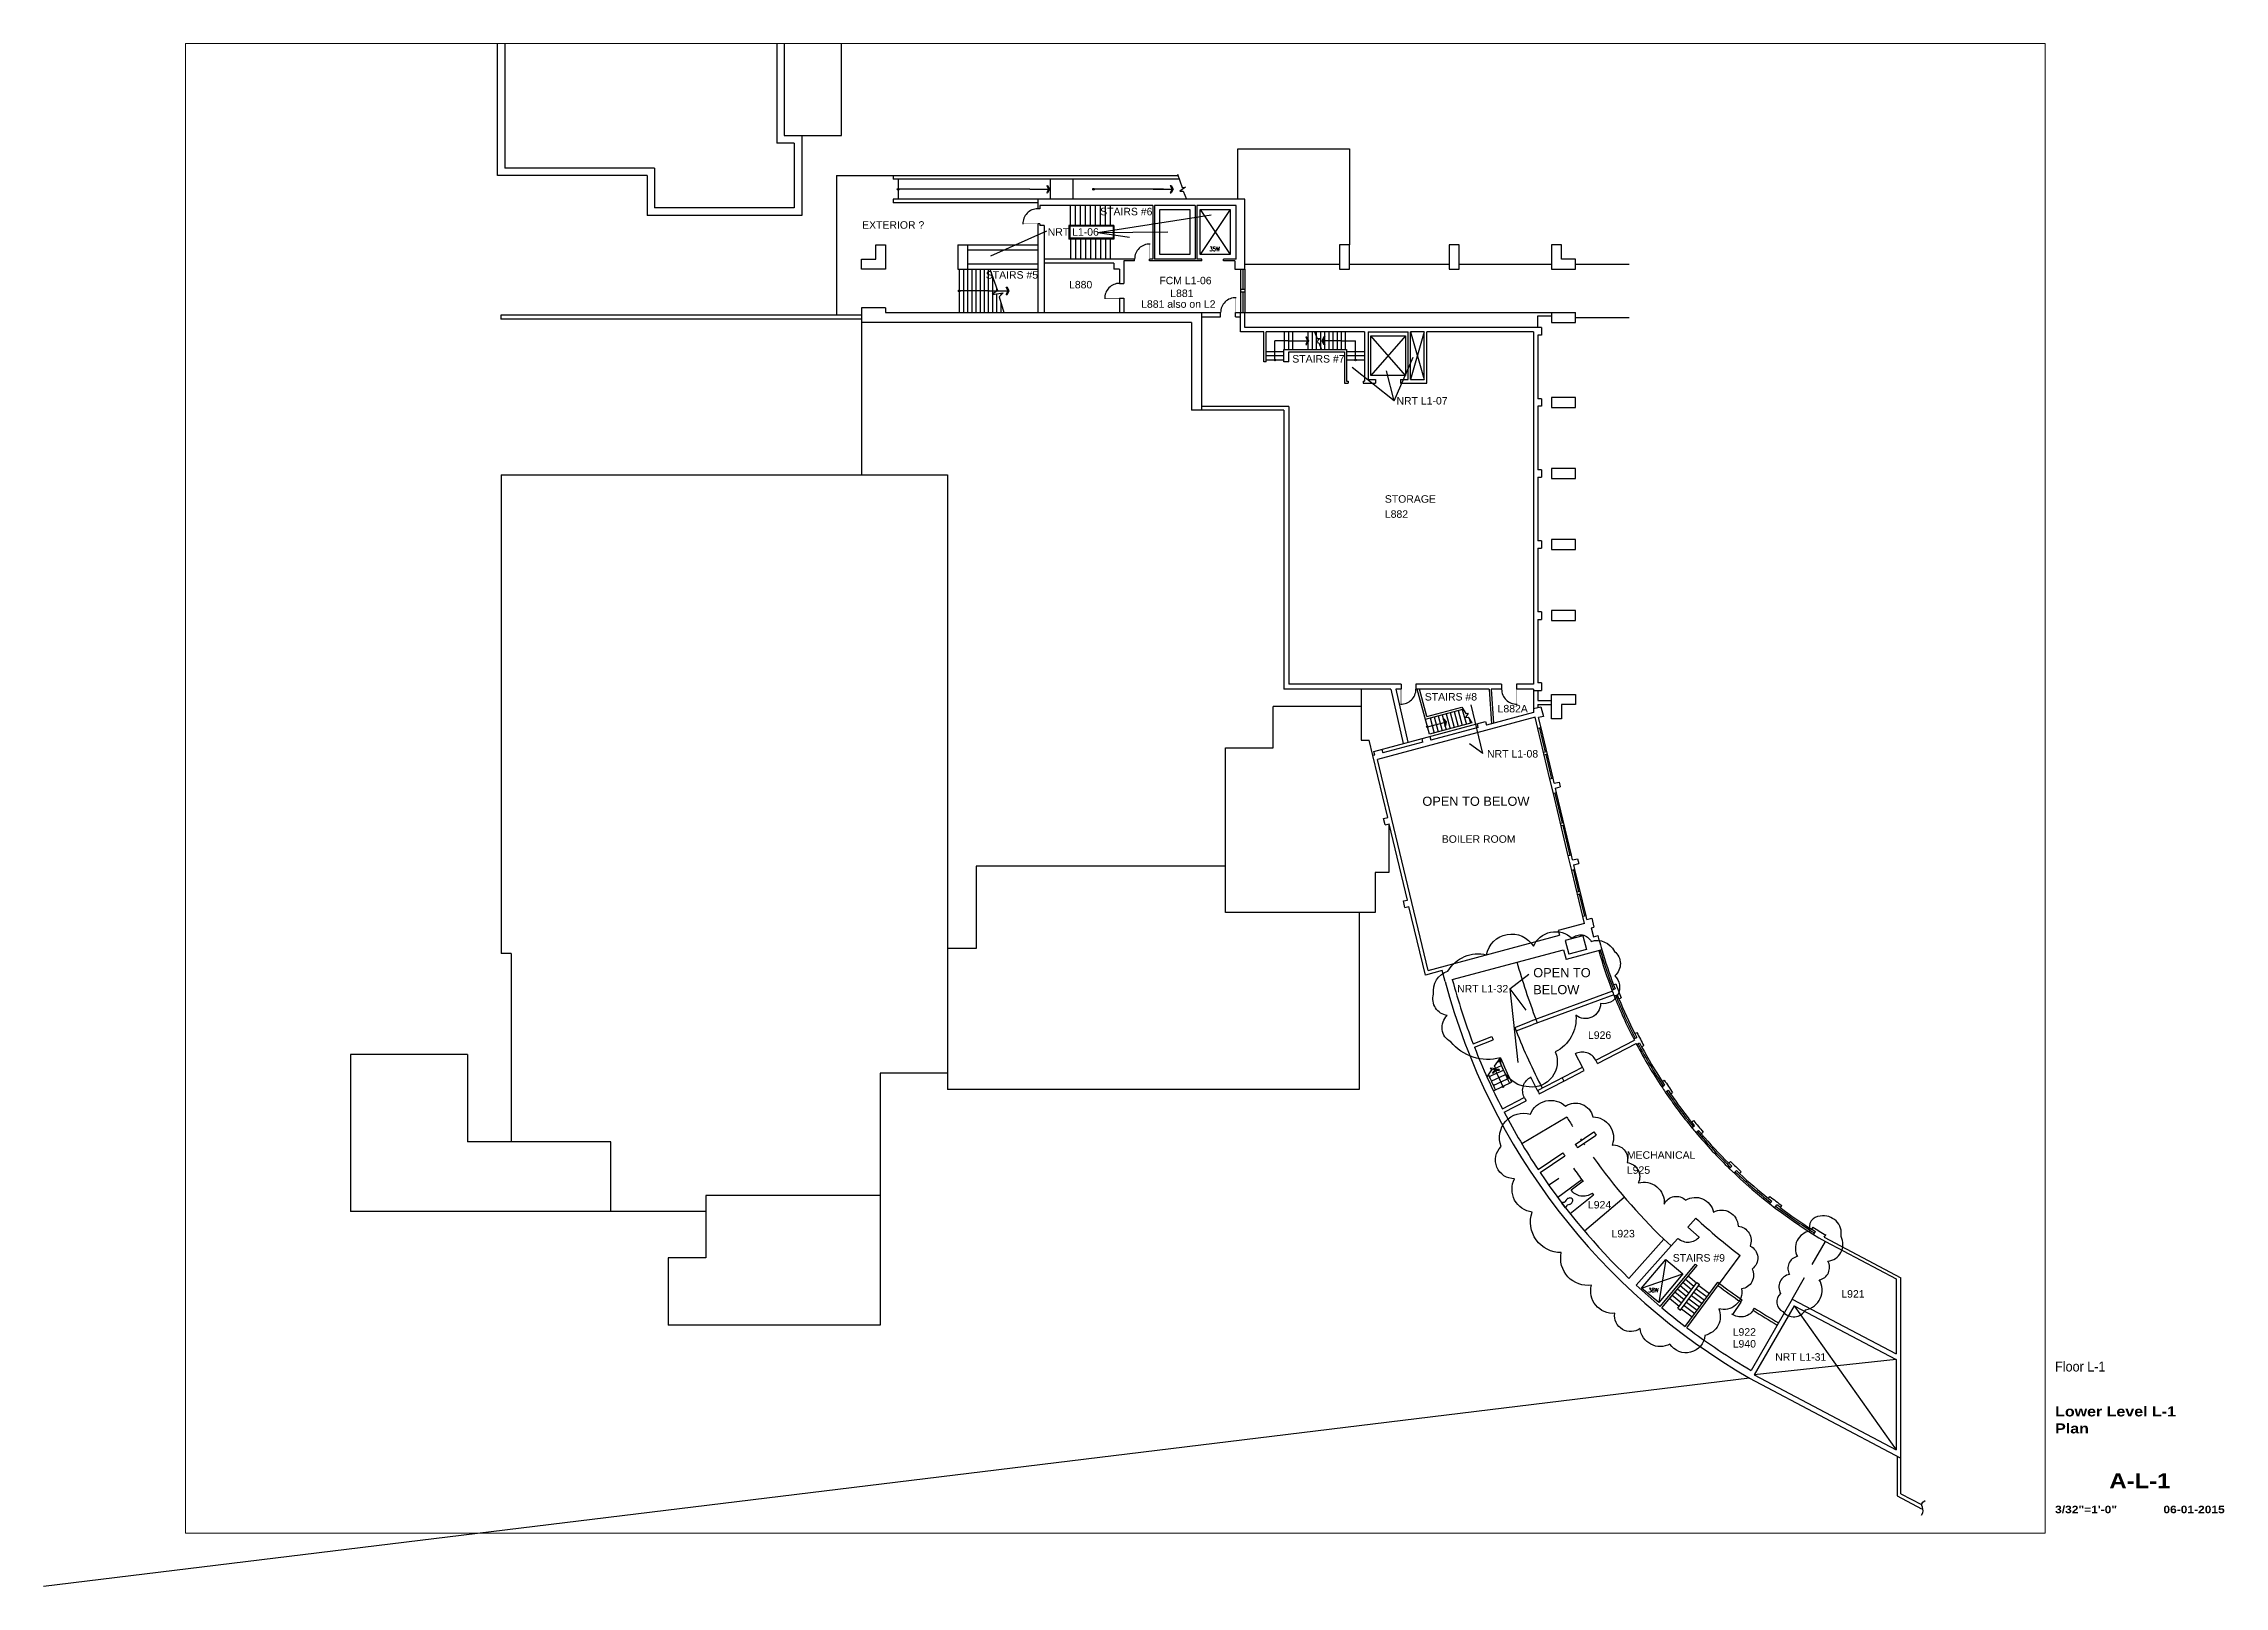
# Paper-space layout '30x42' of a CAD drawing. Extents: x 0 to 41, y 0 to 29.
# The model-space entities are those that its viewports show. They can reach past a viewport. Long polylines and large blocks are cut down to what shows.
import ezdxf
from ezdxf.enums import TextEntityAlignment as Align

# ---------------------------------------------------------------- set-up
doc = ezdxf.new("R2010")
doc.units = 0
doc.header["$LTSCALE"] = 96
doc.header["$MEASUREMENT"] = 0
doc.linetypes.add('HIDDEN2', pattern=[0.1875, 0.125, -0.0625])
doc.layers.get('0').update_dxf_attribs({"linetype": 'CONTINUOUS'})
doc.layers.get('DEFPOINTS').update_dxf_attribs({"color": 31, "linetype": 'CONTINUOUS'})
for name, color, linetype in [('A-ANNO-RNUM', 4, 'CONTINUOUS'), ('A-ANNO-TEXT', 4, 'CONTINUOUS'), ('A-ANNO-TEXT-CTC', 181, 'CONTINUOUS'), ('A-DOOR', 2, 'CONTINUOUS'), ('A-FLOR-SHFT', 1, 'CONTINUOUS'), ('A-FLOR-STRS', 2, 'CONTINUOUS'), ('A-GLAZ', 2, 'CONTINUOUS'), ('A-SYMB', 2, 'CONTINUOUS'), ('A-WALL-FULL', 6, 'CONTINUOUS'), ('A-WALL-SILL', 1, 'CONTINUOUS'), ('P-FIXT', 3, 'CONTINUOUS'), ('T-5', 5, 'CONTINUOUS')]:
    doc.layers.add(name, color=color, linetype=linetype)
doc.layers.add('T', color=25, linetype='Continuous', lineweight=30, plot=False)
doc.styles.add('ARIAL', font='arial.ttf')
doc.styles.add('Arial90', font='arial.ttf', dxfattribs={"width": 0.9})
doc.styles.add('ArialBlack', font='ariblk_1.ttf')
doc.styles.add('PP-FPLL-unverified$0$STANDARD', font='ROMANS.shx', dxfattribs={"width": 0.85})

psp = doc.layouts.new('30x42')

msp = doc.modelspace()

# ---------------------------------------------------------------- texts
at = {"layer": 'A-ANNO-RNUM', "style": 'ARIAL'}
for s, p in [('L880', (2764.2, 2996.4)), ('L882', (3524.1, 2444.4)), ('L926', (4012.9, 1190.7)), ('L925', (4106.5, 866))]:
    msp.add_text(s, height=18, dxfattribs=at).set_placement(p)
at = {"layer": 'A-ANNO-TEXT', "style": 'ARIAL'}
for s, height, p in [('STAIRS #6', 18, (2839.1, 3172.3)), ('STAIRS #5', 18, (2564, 3019.8)), ('STAIRS #7', 18, (3301.4, 2817.9)), ('STORAGE', 18, (3524.1, 2480.7)), ('STAIRS #8', 18, (3620.2, 2004.8)), ('OPEN TO BELOW', 22, (3614.3, 1751.4)), ('BOILER ROOM', 18, (3661.1, 1662.5)), ('OPEN TO', 22, (3881.1, 1339)), ('BELOW', 22, (3881.1, 1298.2)), ('MECHANICAL', 18, (4106.5, 902.2)), ('STAIRS #9', 18, (4216.8, 654.8))]:
    msp.add_text(s, height=height, dxfattribs=at).set_placement(p)
at = {"layer": 'A-ANNO-TEXT', "style": 'PP-FPLL-unverified$0$STANDARD', "width": 0.85}
for s, p in [('35W', (3102.2, 3086)), ('38W', (4158, 581.1))]:
    msp.add_text(s, height=10.06, dxfattribs=at).set_placement(p)
at = {"layer": 'A-ANNO-TEXT-CTC', "style": 'ARIAL'}
for s, p in [('NRT L1-06', (2712.9, 3123.2)), ('FCM L1-06', (2981.5, 3006.3)), ('NRT L1-07', (3552.1, 2717)), ('L882A', (3795.4, 1976.2)), ('NRT L1-08', (3770, 1867.6)), ('NRT L1-32', (3698, 1302.3)), ('L924', (4012.7, 782.6)), ('L923', (4069.6, 713.1)), ('L921', (4622.5, 568.1)), ('L922', (4361.1, 476.5)), ('NRT L1-31', (4463.3, 416.4))]:
    msp.add_text(s, height=18, dxfattribs=at).set_placement(p)
at = {"layer": 'DEFPOINTS', "style": 'ARIAL'}
for s, p in [('NO ACCESS ?', (1688.2, 3602.3)), ('EXTERIOR ?', (2266.4, 3140)), ('L881', (3007.7, 2975.6)), ('L881 also on L2', (2937.7, 2949.7)), ('L940', (4361.1, 448))]:
    msp.add_text(s, height=18, dxfattribs=at).set_placement(p)

# ---------------------------------------------------------------- blocks, each defined once
blk = doc.blocks.new('sheettext_30x42_base')
at = {"style": 'Arial90', "width": 0.9}
blk.add_attdef('FLOOR', text='', height=0.188, dxfattribs=at).set_placement((0, 3.227), align=Align.TOP_LEFT)
at = {"color": 8, "style": 'ArialBlack'}
for tag, p, height in [('TITLE_1', (0, 2.195), 0.188), ('TITLE_2', (0, 1.876), 0.188), ('SCALE', (0, 0.375), 0.141)]:
    blk.add_attdef(tag, p, '', height=height, dxfattribs=at)
blk.add_attdef('DWG#', text='', height=0.281, dxfattribs=at).set_placement((1.594, 1.126), align=Align.TOP_CENTER)
blk.add_attdef('DATE', text='', height=0.141, dxfattribs=at).set_placement((3.188, 0.375), align=Align.RIGHT)
blk = doc.blocks.new('ARROW')
for p, q in [((0, 0), (47.9, 0)), ((41, 9), (45.5, 0)), ((41, 9), (43.2, 9)), ((45.5, 0), (41, -9)), ((43.2, 9), (47.7, 0)), ((47.7, 0), (43.2, -9)), ((41, -9), (43.2, -9))]:
    blk.add_line(p, q)
for points in [[(41, 9), (45.5, 0), (43.2, 9), (47.7, 0)], [(41, -9), (45.5, 0), (43.2, -9), (47.7, 0)]]:
    blk.add_solid(points)
blk = doc.blocks.new('90S1')
blk.add_line((-0.5, 0), (-0.5, 1))
blk.add_arc((-0.5, 0), 1, 0, 91.707)
blk = doc.blocks.new('TOILET3')
for p, q in [((0, -7), (0, 7)), ((2.5, 7), (0, 7)), ((5.6, 5), (2.5, 7)), ((7.2, 5), (5.6, 5)), ((12.3, 6.8), (7.2, 5)), ((2.5, -7), (0, -7)), ((5.6, -5), (2.5, -7)), ((7.2, -5), (5.6, -5)), ((12.3, -6.8), (7.2, -5))]:
    blk.add_line(p, q)
for centre, radius, start, end in [((15.7, -3.1), 10.5, 90, 108.8354), ((16.2, -0.6), 8.05, 71.1646, 93.7754), ((15.2, -6.5), 14, 57.6462, 74.7553), ((16.2, -4), 11.3, 36.0611, 55.3641), ((20.1, 0), 5.93, 360, 26.7012), ((20.1, 0), 5.93, 333.2988, 0), ((15.7, 3.1), 10.5, 251.1646, 270), ((15.7, 3.1), 10.5, 270, 288.8354), ((15.7, 5.9), 13.2, 284.9626, 301.7838), ((16.2, 4), 11.3, 304.6359, 323.9389)]:
    blk.add_arc(centre, radius, start, end)

# ---------------------------------------------------------------- linework, layer by layer
for points in [[(3676, 1353.7, -0.334594), (3769, 1392.9, -0.691559), (3881.4, 1413.4, -0.520567), (3974.8, 1432.7, -0.520567), (4020.2, 1425.2, -0.368641), (4076.7, 1401.3, -0.469593), (4077.5, 1342.7, -0.718371), (4043, 1275.4, -0.630999), (3984, 1247.7, -0.302361), (3934.2, 1159.1, -0.571771), (3871, 1074.9, -0.398982), (3802, 1145.4, -0.298845), (3682.7, 1183.7, -0.520567), (3674.3, 1246.8, -0.453043), (3641.4, 1298.3, -0.374305)], [(3874.3, 1009.6, -0.520567), (3958.8, 1029.1, -0.520567), (4024.7, 1002.9, -0.520567), (4071.2, 935.3, -0.520567), (4106.8, 893, -0.520567), (4133.8, 844, -0.520567), (4196.4, 793.3, -0.520567), (4247.9, 802.6, -0.520567), (4314.7, 773.9, -0.554553), (4374.1, 740.3, -0.492239), (4403, 692.3, -0.574481), (4407.7, 636.9, -0.517197), (4382.4, 589.1, -0.556761), (4327.4, 541.4, -0.4727), (4294.4, 477.3, -0.714657), (4210.1, 456.1, -0.533637), (4138.4, 493.8, -0.663701), (4077.2, 530.4, -0.520567), (4021.4, 598, -0.520567), (3948.7, 676.6, -0.520567), (3878.5, 773.8, -0.520567), (3836.2, 854.2, -0.681918), (3804.1, 931.6, -0.622141)], [(4571.9, 764.1, 0.520567), (4547, 727.9, 0.520567), (4516.9, 666.9, 0.520567), (4497.9, 623.9, 0.520567), (4476.4, 578.3, 0.520567), (4481.6, 534.4, 0.520567), (4536.7, 538.7, 0.520567), (4569.4, 611, 0.520567), (4590, 655.7, 0.520567), (4621.9, 715, 0.520567)]]:
    msp.add_lwpolyline(points, format="xyb", close=True)
at = {"layer": 'A-ANNO-TEXT'}
msp.add_lwpolyline([(4815.5, 44.6), (4818.8, 50), (4819.6, 54.9), (4818.8, 59.4), (4817.4, 63.6), (4816.3, 67.7), (4816.5, 71.6), (4818.9, 75.6), (4824.5, 79.6)], dxfattribs=at)
at = {"layer": 'A-ANNO-TEXT-CTC'}
for p, q in [((2833.7, 3130.8), (3106.3, 3173.7)), ((2709.6, 3133.7), (2574.9, 3074.3)), ((2833.7, 3130.8), (3001.7, 3132.7)), ((2833.7, 3130.8), (2909.6, 3119.7)), ((3546.5, 2726.2), (3445.3, 2805.9)), ((3546.5, 2726.2), (3528.4, 2798.2)), ((3546.5, 2726.2), (3592.2, 2831.1)), ((3760, 1877.4), (3732.1, 1994)), ((3760, 1877.4), (3727.8, 1900.4)), ((3824.8, 1311.1), (3870.8, 1346.6)), ((3824.8, 1311.1), (3844, 1134.1)), ((3824.8, 1311.1), (3863.2, 1259.8))]:
    msp.add_line(p, q, dxfattribs=at)
at = {"layer": 'A-DOOR', "const_width": 1}
for points in [[(2689, 3152), (2653, 3152)], [(2958, 3067), (2958, 3103)], [(2886, 2972.5), (2850, 2972.5)], [(3165, 2938), (3165, 2974)], [(3563, 2032), (3563, 1996)], [(3841, 2032), (3841, 1996)]]:
    msp.add_lwpolyline(points, dxfattribs=at)
at = {"layer": 'A-DOOR'}
for points in [[(2689, 3188, 0.422967), (2653, 3150.9)], [(2959.1, 3103, 0.422967), (2922, 3067)], [(2886, 3008.5, 0.422967), (2850, 2971.4)], [(3166.1, 2974, 0.422967), (3129, 2938)], [(3561.9, 1996, 0.422967), (3599, 2032)], [(3805, 2032, 0.422967), (3842.1, 1996)]]:
    msp.add_lwpolyline(points, format="xyb", dxfattribs=at)
at = {"layer": 'A-FLOR-SHFT'}
for p, q in [((3080, 3186), (3152, 3078)), ((3152, 3186), (3080, 3078)), ((3574, 2786.5), (3490, 2882.5)), ((3574, 2882.5), (3490, 2786.5)), ((4199.8, 659.7), (4183.5, 556)), ((4142, 590.6), (4241.2, 625))]:
    msp.add_line(p, q, dxfattribs=at)
for points in [[(2983, 3186), (3055, 3186), (3055, 3078), (2983, 3078)], [(3080, 3186), (3152, 3186), (3152, 3078), (3080, 3078)], [(3490, 2882.5), (3574, 2882.5), (3574, 2786.5), (3490, 2786.5)], [(4199.8, 659.7), (4241.2, 625), (4183.5, 556), (4142, 590.6)]]:
    msp.add_lwpolyline(points, close=True, dxfattribs=at)
for points in [[(3586, 2892), (3619, 2777)], [(3619, 2892), (3586, 2777)], [(4508.8, 548.5), (4754, 202.1)], [(4754, 419.1), (4412.7, 382.1)]]:
    msp.add_lwpolyline(points, dxfattribs=at)
at = {"layer": 'A-FLOR-STRS'}
for p, q in [((2205, 3268), (2205, 2932)), ((2205, 3268), (3026.2, 3268)), ((2341, 3268), (2341, 3259)), ((3029.3, 3259), (2341, 3259)), ((2353, 3259), (2353, 3211)), ((2719, 3259), (2719, 3211)), ((2773, 3259), (2773, 3211)), ((2341, 3211), (2341, 3202)), ((2689, 3211), (2341, 3211)), ((2689, 3202), (2341, 3202)), ((2768, 3148), (2768, 3196)), ((2780, 3148), (2780, 3196)), ((2792, 3148), (2792, 3196)), ((2804, 3148), (2804, 3196)), ((2816, 3148), (2816, 3196)), ((2828, 3148), (2828, 3196)), ((2840, 3148), (2840, 3196)), ((2852, 3148), (2852, 3196)), ((2864, 3146), (2864, 3196)), ((2872, 3148), (2764, 3148)), ((2764, 3148), (2764, 3115)), ((2872, 3115), (2764, 3115)), ((2870, 3146), (2766, 3146)), ((2766, 3146), (2766, 3117)), ((2870, 3117), (2766, 3117)), ((2768, 3115), (2768, 3067)), ((2780, 3115), (2780, 3067)), ((2792, 3115), (2792, 3067)), ((2804, 3115), (2804, 3067)), ((2816, 3115), (2816, 3067)), ((2828, 3115), (2828, 3067)), ((2840, 3115), (2840, 3067)), ((2852, 3115), (2852, 3067)), ((2864, 3067), (2864, 3117)), ((2870, 3146), (2870, 3117)), ((2872, 3148), (2872, 3115)), ((2500, 3043), (2500, 2938)), ((2510, 3043), (2510, 2938)), ((2520, 3043), (2520, 2938)), ((2530, 3043), (2530, 2938)), ((2540, 3043), (2540, 2938)), ((2550, 3043), (2550, 2938)), ((2560, 3043), (2560, 2938)), ((2570, 3043), (2570, 2938)), ((2580, 3025.7), (2580, 2938)), ((2590, 2996.8), (2590, 2989.6)), ((2590, 2983.6), (2590, 2938)), ((2600, 2985.1), (2600, 2980)), ((2600, 2962.2), (2600, 2938)), ((3283, 2849.2), (3283, 2892)), ((3293, 2849.2), (3293, 2892)), ((3303, 2849.2), (3303, 2892)), ((3339, 2892), (3339, 2849.2)), ((3349, 2892), (3349, 2849.2)), ((3354.5, 2892), (3361, 2876)), ((3359, 2892), (3359, 2849.2)), ((3369, 2892), (3369, 2849.2)), ((3379, 2892), (3379, 2849.2)), ((3389, 2892), (3389, 2849.2)), ((3399, 2892), (3399, 2849.2)), ((3409, 2892), (3409, 2849.2)), ((3419, 2892), (3419, 2849.2)), ((3429, 2892), (3429, 2849.2)), ((3281, 2844), (3238.2, 2844)), ((3281, 2834), (3238.2, 2834)), ((3367.4, 2875.5), (3358.9, 2865.8)), ((3358.9, 2865.8), (3365.3, 2865.3)), ((3361, 2876), (3367.4, 2875.5)), ((3365.3, 2865.3), (3371.7, 2849.2)), ((3475, 2844), (3432.2, 2844)), ((3475, 2834), (3432.2, 2834)), ((3281, 2824), (3238.2, 2824)), ((3475, 2824), (3432.2, 2824)), ((3709.1, 1988.6), (3718.7, 1973.8)), ((3724.9, 1974.5), (3718.5, 1963.7)), ((3718.5, 1963.7), (3724.8, 1964.4)), ((3718.7, 1973.8), (3724.9, 1974.5)), ((3724.8, 1964.4), (3733.6, 1950.9)), ((3769.9, 1099.1), (3781.4, 1115.8)), ((3775.1, 1100.2), (3809.3, 1115.7)), ((3781.4, 1115.8), (3778.4, 1121.3)), ((3778.4, 1121.3), (3790.9, 1119.5)), ((3780.1, 1089.3), (3814.1, 1105.1)), ((3781.3, 1116), (3789.5, 1119.7)), ((3787.8, 1125), (3802, 1145.4)), ((3790.9, 1119.5), (3787.8, 1125)), ((3790.5, 1120.1), (3804.5, 1126.4)), ((3794.7, 1134.8), (3799.9, 1137.1)), ((3785.1, 1078.5), (3819, 1094.5)), ((3785.5, 1065.4), (3828.8, 1086.2)), ((3962.1, 1002.5), (3854, 937.8)), ((3917.9, 839), (3942.9, 855.8)), ((3998.1, 851.5), (3940, 809.1)), ((4026.5, 814.7), (3970.1, 770)), ((4004.2, 728.5), (4100.1, 810.2)), ((4253.3, 737.6), (4272.7, 759.4)), ((4213.3, 692.7), (4229.4, 710.7)), ((4552.2, 647.7), (4584.2, 703.1)), ((4329.2, 602.1), (4379, 669.7)), ((4243.9, 562.6), (4221.7, 581.1)), ((4249.8, 570.6), (4228.2, 588.8)), ((4229.1, 542.5), (4274.7, 604.4)), ((4255.8, 578.7), (4234.6, 596.4)), ((4235.5, 537.7), (4281.1, 599.6)), ((4261.7, 586.8), (4241, 604.1)), ((4267.7, 594.8), (4247.4, 611.8)), ((4273.6, 602.9), (4253.8, 619.5)), ((4267.6, 581.3), (4293.4, 562.3)), ((4273.5, 589.3), (4299.3, 570.3)), ((4274.7, 604.4), (4281.1, 599.6)), ((4279.5, 597.4), (4305.2, 578.4)), ((4504.2, 564.5), (4534.2, 616.5)), ((4232, 546.4), (4208.9, 565.8)), ((4238, 554.5), (4215.3, 573.4)), ((4229.1, 542.5), (4235.5, 537.7)), ((4238, 541), (4263.7, 522)), ((4243.9, 549.1), (4269.7, 530.1)), ((4249.8, 557.1), (4275.6, 538.1)), ((4255.7, 565.2), (4281.5, 546.2)), ((4261.7, 573.2), (4287.4, 554.2))]:
    msp.add_line(p, q, dxfattribs=at)
at = {"layer": 'A-FLOR-STRS', "extrusion": (0, 0, -1)}
for p, q in [((3631.3, 1923.5), (3602.2, 2032)), ((3625.3, 1966.1), (3607.7, 2032)), ((3621.6, 1959.7), (3712.1, 1983.9)), ((3625.3, 1966.1), (3709.1, 1988.6)), ((3733.6, 1950.9), (3631.3, 1923.5)), ((3633.2, 1962.8), (3642.9, 1926.6)), ((3642.9, 1965.4), (3652.6, 1929.2)), ((3652.5, 1968), (3662.2, 1931.7)), ((3662.2, 1970.5), (3671.9, 1934.3)), ((3671.8, 1973.1), (3681.6, 1936.9)), ((3681.5, 1975.7), (3691.2, 1939.5)), ((3691.2, 1978.3), (3700.9, 1942.1)), ((3700.8, 1980.9), (3710.5, 1944.7)), ((3710.5, 1983.5), (3720.2, 1947.3)), ((3726.8, 1961.3), (3729.9, 1949.9))]:
    msp.add_line(p, q, dxfattribs=at)
at = {"layer": 'A-FLOR-STRS'}
for points in [[(3025.2, 3271), (3036.2, 3239), (3044.2, 3240), (3031.2, 3230), (3039.2, 3230), (3047.2, 3211)], [(2574, 3043), (2592, 2991), (2579, 2982), (2606, 2986), (2596, 2976), (2607, 2938)]]:
    msp.add_lwpolyline(points, dxfattribs=at)
for centre, radius, start, end in [((5338.6, 1794.1), 1554, 195.599, 200.9985), ((5187.4, 1735.8), 1548.7, 204.0721, 205.5594), ((5187.4, 1735.8), 1511.2, 203.2094, 205.5563), ((5187.4, 1735.8), 1506, 203.0845, 205.5558), ((5187.4, 1735.8), 1428, 210.9023, 211.9465), ((5187.4, 1735.8), 1428, 213.3914, 213.5812), ((5187.4, 1735.8), 1428, 213.913, 214.0735), ((5187.4, 1735.8), 1428, 215.5182, 225.9984), ((5187.4, 1735.8), 1482, 215.305, 216.8179), ((5187.4, 1735.8), 1482, 218.211, 218.4293), ((5187.4, 1735.8), 1338, 226.8715, 232.8289)]:
    msp.add_arc(centre, radius, start, end, dxfattribs=at)
at = {"layer": 'A-GLAZ'}
for p, q in [((3187, 2993.5), (3177, 2993.5)), ((3182, 3043), (3182, 2993.5)), ((3187, 2987.5), (3177, 2987.5)), ((3182, 2987.5), (3182, 2938))]:
    msp.add_line(p, q, dxfattribs=at)
at = {"layer": 'A-GLAZ', "extrusion": (0, 0, -1)}
for p, q in [((3896, 1938.2), (3909.8, 1880.4)), ((3911.2, 1874.5), (3925.1, 1816.7)), ((3933.5, 1781.6), (3950.7, 1709.7)), ((3952.1, 1703.8), (3969.3, 1631.9)), ((3977.7, 1596.9), (3990.3, 1544.3)), ((3991.7, 1538.5), (4004.2, 1486))]:
    msp.add_line(p, q, dxfattribs=at)
at = {"layer": 'A-GLAZ'}
for centre, radius, start, end in [((5187.4, 1735.8), 1192, 196.1625, 200.9633), ((5187.4, 1735.8), 1192, 201.6844, 207.1242), ((5187.4, 1735.8), 1192, 207.8452, 213.546), ((5187.4, 1735.8), 1192, 214.267, 219.3822), ((5187.4, 1735.8), 1192, 220.1033, 225.804), ((5105.8, 1641.2), 1067.2, 226.2067, 232.2833), ((5215.3, 1776.4), 1241.1, 232.7936, 238.0119)]:
    msp.add_arc(centre, radius, start, end, dxfattribs=at)
at = {"layer": 'A-SYMB'}
for p, q in [((2669.5, 3235), (2353, 3235)), ((2991.7, 3235), (2823.1, 3235)), ((2572.3, 2990.5), (2500, 2990.5)), ((3292.8, 2870.6), (3259.6, 2870.6)), ((3259.6, 2824), (3259.6, 2870.6)), ((3420.5, 2870.6), (3453.6, 2870.6)), ((3453.6, 2824), (3453.6, 2870.6))]:
    msp.add_line(p, q, dxfattribs=at)
for centre in [(2353, 3235), (2823.1, 3235), (2500, 2990.5), (3259.6, 2824), (3453.6, 2824), (3626.5, 1941.6), (3808.2, 1075.8)]:
    msp.add_circle(centre, 2, dxfattribs=at)
at = {"layer": 'A-WALL-FULL'}
for p, q in [((1389, 3268), (1389, 4094)), ((1407, 3838), (1407, 3286)), ((2217, 3364), (2217, 3706)), ((2061, 3610), (2061, 3346)), ((2217, 3592), (2079, 3592)), ((2079, 3592), (2079, 3364)), ((2079, 3364), (2217, 3364)), ((2121, 3364), (2121, 3172)), ((2103, 3346), (2061, 3346)), ((2103, 3346), (2103, 3190)), ((1749, 3268), (1389, 3268)), ((1767, 3286), (1407, 3286)), ((1749, 3268), (1749, 3172)), ((1767, 3286), (1767, 3190)), ((3187, 3211), (2689, 3211)), ((2689, 3211), (2689, 3188)), ((3187, 3043), (3187, 3211)), ((2121, 3172), (1749, 3172)), ((2103, 3190), (1767, 3190)), ((2694.2, 3188), (2689, 3188)), ((2689, 3152), (2689, 2938)), ((2694.2, 3152), (2689, 3152)), ((2966, 3196), (2694.2, 3196)), ((2694.2, 3196), (2694.2, 3188)), ((2694.2, 3152), (2694.2, 3148)), ((2966, 3196), (2966, 3067)), ((3068, 3196), (2970, 3196)), ((2970, 3196), (2970, 3067)), ((3068, 3196), (3068, 3067)), ((3166, 3196), (3072, 3196)), ((3072, 3196), (3072, 3067)), ((3166, 3067), (3166, 3196)), ((2299, 3067), (2299, 3101)), ((2299, 3101), (2323, 3101)), ((2323, 3101), (2323, 3043)), ((2497, 3101), (2497, 3043)), ((2497, 3101), (2689, 3101)), ((2521, 3043), (2521, 3101)), ((2704, 3148), (2694.2, 3148)), ((2704, 3148), (2704, 2938)), ((3439, 3101), (3415, 3101)), ((3415, 3101), (3415, 3043)), ((3439, 3043), (3439, 3101)), ((3679, 3101), (3679, 3043)), ((3703, 3101), (3679, 3101)), ((3703, 3043), (3703, 3101)), ((3925, 3101), (3925, 3043)), ((3949, 3101), (3925, 3101)), ((3949, 3067), (3949, 3101)), ((2265, 3043), (2265, 3067)), ((2265, 3067), (2299, 3067)), ((2521, 3089), (2689, 3089)), ((2689, 3055), (2521, 3055)), ((2922, 3067), (2704, 3067)), ((2872, 3057), (2704, 3057)), ((2872, 3057), (2872, 3043)), ((2922, 3063), (2896, 3063)), ((2896, 3063), (2896, 3008.5)), ((2922, 3063), (2922, 3067)), ((2966, 3067), (2958, 3067)), ((2958, 3063), (2958, 3067)), ((3084, 3063), (2958, 3063)), ((3068, 3067), (2970, 3067)), ((3084, 3067), (3072, 3067)), ((3084, 3063), (3084, 3067)), ((3166, 3067), (3136, 3067)), ((3136, 3063), (3136, 3067)), ((3163, 3063), (3136, 3063)), ((3163, 3063), (3163, 3043)), ((3983, 3067), (3949, 3067)), ((3983, 3043), (3983, 3067)), ((2323, 3043), (2265, 3043)), ((2497, 3043), (2689, 3043)), ((2886, 3043), (2872, 3043)), ((2886, 3043), (2886, 3008.5)), ((2886, 3008.5), (2896, 3008.5)), ((3163, 3043), (3187, 3043)), ((3415, 3043), (3439, 3043)), ((3679, 3043), (3703, 3043)), ((3925, 3043), (3983, 3043)), ((2265, 2950), (2265, 2914)), ((2323, 2950), (2265, 2950)), ((2323, 2950), (2323, 2938)), ((2886, 2972.5), (2886, 2938)), ((2886, 2972.5), (2896, 2972.5)), ((2896, 2972.5), (2896, 2938)), ((2265, 2932), (1397, 2932)), ((1397, 2932), (1397, 2922)), ((2265, 2922), (1397, 2922)), ((3059, 2914), (2265, 2914)), ((2323, 2938), (3129, 2938)), ((3059, 2914), (3059, 2703)), ((3083, 2938), (3083, 2703)), ((3083, 2928), (3129, 2928)), ((3129, 2928), (3129, 2938)), ((3165, 2938), (3983, 2938)), ((3165, 2928), (3165, 2938)), ((3165, 2928), (3177, 2928)), ((3177, 2892), (3177, 2938)), ((3233, 2892), (3177, 2892)), ((3187, 2902), (3187, 2938)), ((3901, 2902), (3187, 2902)), ((3233, 2820), (3233, 2892)), ((3475, 2892), (3238.2, 2892)), ((3238.2, 2820), (3238.2, 2892)), ((3475, 2892), (3475, 2773.2)), ((3484, 2892), (3484, 2777)), ((3484, 2892), (3580, 2892)), ((3580, 2777), (3580, 2892)), ((3619, 2892), (3586, 2892)), ((3586, 2777), (3586, 2892)), ((3619, 2777), (3619, 2892)), ((3882, 2892), (3625, 2892)), ((3625, 2768), (3625, 2892)), ((3882, 2892), (3882, 2044)), ((3892, 2902), (3892, 2930)), ((3892, 2930), (3925, 2930)), ((3901, 2902), (3901, 2884)), ((3925, 2938), (3925, 2914)), ((3925, 2914), (3983, 2914)), ((3983, 2914), (3983, 2938)), ((3281, 2849.2), (3432.2, 2849.2)), ((3281, 2820), (3281, 2849.2)), ((3293, 2844), (3427, 2844)), ((3293, 2820), (3293, 2844)), ((3427, 2844), (3427, 2768)), ((3432.2, 2849.2), (3432.2, 2773.2)), ((3892, 2884), (3892, 2731)), ((3901, 2884), (3892, 2884)), ((3238.2, 2820), (3233, 2820)), ((3293, 2820), (3281, 2820)), ((3427, 2768), (3435.6, 2768)), ((3432.2, 2773.2), (3435.6, 2773.2)), ((3435.6, 2773.2), (3435.6, 2768)), ((3471.6, 2773.2), (3471.6, 2768)), ((3471.6, 2773.2), (3475, 2773.2)), ((3471.6, 2768), (3502, 2768)), ((3484, 2777), (3502, 2777)), ((3502, 2777), (3502, 2768)), ((3562, 2777), (3562, 2768)), ((3562, 2777), (3580, 2777)), ((3562, 2768), (3625, 2768)), ((3586, 2777), (3619, 2777)), ((3901, 2731), (3892, 2731)), ((3901, 2731), (3901, 2713)), ((3983, 2734), (3925, 2734)), ((3925, 2734), (3925, 2710)), ((3983, 2710), (3983, 2734)), ((3281, 2703), (3059, 2703)), ((3293, 2712), (3083, 2712)), ((3281, 2703), (3281, 2032)), ((3293, 2712), (3293, 2044)), ((3901, 2713), (3892, 2713)), ((3892, 2713), (3892, 2560)), ((3925, 2710), (3983, 2710)), ((3901, 2560), (3892, 2560)), ((3892, 2542), (3901, 2542)), ((3892, 2542), (3892, 2389)), ((3901, 2560), (3901, 2542)), ((3925, 2563), (3925, 2539)), ((3983, 2563), (3925, 2563)), ((3925, 2539), (3983, 2539)), ((3983, 2539), (3983, 2563)), ((3901, 2389), (3892, 2389)), ((3892, 2371), (3901, 2371)), ((3892, 2371), (3892, 2218)), ((3901, 2389), (3901, 2371)), ((3983, 2392), (3925, 2392)), ((3925, 2392), (3925, 2368)), ((3925, 2368), (3983, 2368)), ((3983, 2368), (3983, 2392)), ((3901, 2218), (3892, 2218)), ((3901, 2218), (3901, 2200)), ((3983, 2221), (3925, 2221)), ((3925, 2221), (3925, 2197)), ((3983, 2197), (3983, 2221)), ((3892, 2200), (3901, 2200)), ((3892, 2200), (3892, 2047)), ((3925, 2197), (3983, 2197)), ((3901, 2047), (3892, 2047)), ((3901, 2047), (3901, 2029)), ((3538.4, 2032), (3281, 2032)), ((3563, 2044), (3293, 2044)), ((3538.4, 2032), (3568, 1901)), ((3550.7, 2032), (3579.6, 1904.2)), ((3563, 2032), (3550.7, 2032)), ((3563, 2044), (3563, 2032)), ((3805, 2044), (3599, 2044)), ((3599, 2044), (3599, 2032)), ((3775, 2032), (3599, 2032)), ((3775, 2032), (3780.7, 1948.7)), ((3805, 2032), (3780.3, 2032)), ((3780.3, 2032), (3785.9, 1950.1)), ((3805, 2044), (3805, 2032)), ((3882, 2044), (3841, 2044)), ((3841, 2044), (3841, 2032)), ((3882, 2032), (3841, 2032)), ((3882, 2032), (3882, 1975.9)), ((3882, 2029), (3901, 2029)), ((3892, 2029), (3892, 2005)), ((3892, 2005), (3925, 2005)), ((3892, 1995), (3925, 1995)), ((3892, 1995), (3892, 1987.9)), ((3925, 1961), (3925, 2019)), ((3925, 2019), (3983, 2019)), ((3983, 1995), (3949, 1995)), ((3949, 1995), (3949, 1961)), ((3983, 2019), (3983, 1995)), ((3885.6, 1964.4), (3506.8, 1862.9)), ((3882, 1975.9), (3768.3, 1945.4)), ((3949, 1961), (3925, 1961)), ((3615.7, 1904.5), (3519.1, 1878.6)), ((3749, 1940.2), (3635, 1909.7)), ((4010.3, 1477.7), (4021.9, 1480.8)), ((3628.3, 1355.2), (3944.5, 1440)), ((4004.3, 1468.5), (3941.4, 1451.6)), ((3941.4, 1451.6), (3944.5, 1440)), ((4000.8, 1438.5), (3958.3, 1427.1)), ((3958.3, 1427.1), (3967.1, 1394.3)), ((4000.8, 1438.5), (4009.6, 1405.7)), ((4020.4, 1457.6), (4027, 1459.4)), ((4020.4, 1457.6), (4026.1, 1436.4)), ((4026.1, 1436.4), (4037, 1439.3)), ((4039.9, 1428.3), (4037, 1439.3)), ((3686.4, 1333.5), (3953.8, 1405.2)), ((3953.8, 1405.2), (3960, 1382)), ((4046.4, 1405.2), (3960, 1382)), ((4009.6, 1405.7), (3967.1, 1394.3)), ((3662.1, 1354.8), (3621.8, 1344)), ((4074.4, 1320.7), (4080, 1322.8)), ((4074.4, 1320.7), (4078.1, 1310.8)), ((4071.6, 1305.4), (3875.5, 1233.2)), ((4074.9, 1297), (3878.7, 1224.8)), ((4070.6, 1308), (4078.1, 1310.8)), ((4076.1, 1294), (4083.5, 1296.9)), ((4087.4, 1287.1), (4083.5, 1296.9)), ((4087.4, 1287.1), (4093.1, 1289.3)), ((3837.2, 1218.3), (3875.5, 1233.2)), ((3839.9, 1209.7), (3878.7, 1224.8)), ((3736.6, 1179), (3781.3, 1196.5)), ((3739.9, 1170.6), (3784.6, 1188.1)), ((4031.4, 1139.3), (4124.5, 1187.7)), ((4035.7, 1131.1), (4128.7, 1179.5)), ((4123, 1190.6), (4130.1, 1194.2)), ((4125.3, 1203.6), (4130.7, 1206.3)), ((4125.3, 1203.6), (4130.1, 1194.2)), ((4129.9, 1177.3), (4137, 1180.9)), ((4137, 1180.9), (4142, 1171.7)), ((4142, 1171.7), (4147.3, 1174.4)), ((3891.6, 1066.5), (3999.5, 1122.6)), ((3955.1, 1089.1), (4003.7, 1114.4)), ((4003.7, 1114.4), (3999.5, 1122.6)), ((4035.7, 1131.1), (4031.4, 1139.3)), ((3806.9, 1022.4), (3859.7, 1049.9)), ((3895.7, 1058.5), (3954.9, 1089.3)), ((3950.8, 1097.3), (3955, 1089.3)), ((4190.6, 1075), (4197.3, 1079.4)), ((4191.5, 1088.2), (4196.5, 1091.5)), ((4191.5, 1088.2), (4197.3, 1079.4)), ((4199, 1062.5), (4205.7, 1066.9)), ((4205.7, 1066.9), (4211.6, 1058.3)), ((4211.6, 1058.3), (4216.6, 1061.6)), ((3811, 1014.4), (3863.8, 1041.9)), ((3982.4, 936.6), (4027.2, 966.7)), ((3987.4, 929.1), (4032.2, 959.2)), ((4027.2, 966.7), (4032.2, 959.2)), ((4262.5, 990.3), (4267.1, 994.2)), ((4269.2, 982.1), (4262.5, 990.3)), ((4263, 977), (4269.2, 982.1)), ((4272.6, 965.5), (4278.7, 970.6)), ((4285.5, 962.6), (4278.7, 970.6)), ((4285.5, 962.6), (4290.1, 966.5)), ((3892.8, 876.3), (3952.5, 916.5)), ((3897.8, 868.8), (3957.5, 909)), ((4351.7, 891.5), (4355.8, 895.9)), ((4359.2, 884.2), (4351.7, 891.5)), ((4353.7, 878.4), (4359.2, 884.2)), ((4364.5, 868), (4370, 873.8)), ((4377.7, 866.6), (4370, 873.8)), ((4377.7, 866.6), (4381.8, 870.9)), ((4447.2, 806.7), (4450.8, 811.5)), ((4447.2, 806.7), (4455.4, 800.2)), ((4450.6, 793.8), (4455.4, 800.2)), ((4462.4, 784.7), (4467.3, 791)), ((4475.7, 784.7), (4467.3, 791)), ((4475.7, 784.7), (4479.3, 789.5)), ((4551.1, 732.7), (4554.3, 737.8)), ((4111.5, 614.5), (4195.4, 708.7)), ((4129, 598), (4213.3, 692.7)), ((4213.3, 692.7), (4195.4, 708.7)), ((4551.1, 732.7), (4560, 727.1)), ((4555.8, 720.3), (4560, 727.1)), ((4581.5, 713.4), (4584.9, 719)), ((4581.5, 713.4), (4766, 616)), ((4584.1, 702.9), (4754, 613.3)), ((4186.5, 547.1), (4271.2, 648.4)), ((4190.5, 543.8), (4275.2, 645)), ((4246.7, 498.9), (4325, 605.2)), ((4250.9, 495.8), (4329.2, 602.1)), ((4754, 613.3), (4754, 432.7)), ((4766, 96.4), (4766, 616)), ((4380.5, 557.6), (4384, 562.6)), ((4504.2, 564.5), (4405.2, 393.1)), ((4410.5, 537.7), (4413.8, 542.7)), ((4508.8, 548.5), (4412.7, 382.1)), ((4504.2, 564.5), (4754, 432.7)), ((4508.8, 548.5), (4754, 419.1)), ((4401.4, 374.5), (4766, 182.2)), ((4412.7, 382.1), (4754, 202.1)), ((4754, 419.1), (4754, 202.1)), ((4757, 186.9), (4757, 90.9)), ((4757, 90.9), (4815.4, 60.1)), ((4766, 96.4), (4815.4, 70.3))]:
    msp.add_line(p, q, dxfattribs=at)
at = {"layer": 'A-WALL-FULL', "extrusion": (0, 0, -1)}
for p, q in [((3497.6, 1882.2), (3766, 1954.1)), ((3749, 1940.2), (3746.8, 1949)), ((3766, 1954.1), (3768.3, 1945.4)), ((3882, 1985.2), (3899.3, 1989.9)), ((3892.1, 1937.3), (3885.6, 1964.4)), ((3905.6, 1966.7), (3894, 1963.6)), ((3899.9, 1939.2), (3894, 1963.6)), ((3899.3, 1989.9), (3905.6, 1966.7)), ((3615.7, 1904.5), (3613.5, 1913.2)), ((3632.7, 1918.4), (3635, 1909.7)), ((3899.9, 1939.2), (3892.1, 1937.3)), ((3499.8, 1873.4), (3495.3, 1872.3)), ((3530.9, 1723.5), (3495.3, 1872.3)), ((3499.8, 1873.4), (3497.6, 1882.2)), ((3628.3, 1355.2), (3506.8, 1862.9)), ((3516.8, 1887.3), (3519.1, 1878.6)), ((3929, 1817.6), (3921.2, 1815.7)), ((3929.6, 1780.7), (3921.2, 1815.7)), ((3931.8, 1805.9), (3929, 1817.6)), ((3931.8, 1805.9), (3943.4, 1808.7)), ((3934.6, 1794.2), (3946.2, 1797)), ((3937.4, 1782.6), (3934.6, 1794.2)), ((3943.4, 1808.7), (3946.2, 1797)), ((3937.4, 1782.6), (3929.6, 1780.7)), ((3521.2, 1721.2), (3530.9, 1723.5)), ((3524.9, 1705.7), (3521.2, 1721.2)), ((3524.9, 1705.7), (3534.7, 1708)), ((3578.5, 1524.8), (3534.7, 1708)), ((3973.2, 1632.8), (3965.4, 1630.9)), ((3973.8, 1595.9), (3965.4, 1630.9)), ((3976, 1621.1), (3973.2, 1632.8)), ((3981.6, 1597.8), (3973.8, 1595.9)), ((3976, 1621.1), (3987.7, 1623.9)), ((3978.8, 1609.5), (3990.5, 1612.3)), ((3981.6, 1597.8), (3978.8, 1609.5)), ((3987.7, 1623.9), (3990.5, 1612.3)), ((3568.8, 1522.5), (3578.5, 1524.8)), ((3572.5, 1506.9), (3568.8, 1522.5)), ((3572.5, 1506.9), (3582.2, 1509.3)), ((3621.8, 1344), (3582.2, 1509.3)), ((4008.1, 1486.9), (4000.3, 1485.1)), ((4004.3, 1468.5), (4000.3, 1485.1)), ((4010.3, 1477.7), (4008.1, 1486.9)), ((4021.9, 1480.8), (4027, 1459.4)), ((3669, 1328.9), (3662.1, 1354.8))]:
    msp.add_line(p, q, dxfattribs=at)
at = {"layer": 'A-WALL-FULL'}
for centre, radius, start, end in [((5187.4, 1735.8), 1188, 195.0049, 196.1625), ((5187.4, 1735.8), 1572, 195.0049, 240), ((5187.4, 1735.8), 1554, 195.0049, 200.9985), ((5187.4, 1735.8), 1182, 200.4543, 202.1995), ((5187.4, 1735.8), 1196, 200.9633, 201.6819), ((5187.4, 1735.8), 1446, 200.9737, 201.3303), ((5283.2, 1785.7), 1554, 201.7577, 207.329), ((5187.4, 1735.8), 1392, 200.9759, 201.3303), ((5187.4, 1735.8), 1554, 201.3303, 207.329), ((5187.4, 1735.8), 1506, 200.9879, 201.3303), ((5187.4, 1735.8), 1196, 207.1242, 207.2804), ((5187.4, 1735.8), 1196, 207.7116, 207.8428), ((5187.4, 1735.8), 1182, 206.6152, 208.3604), ((5184.9, 1733), 1491, 207.2685, 207.6144), ((5190.4, 1735.4), 1461, 207.2496, 207.6026), ((5187.4, 1735.8), 1196, 213.546, 214.2646), ((5187.4, 1735.8), 1182, 213.037, 214.7822), ((5187.4, 1735.8), 1554, 207.6608, 213.5812), ((5187.4, 1735.8), 1196, 219.3847, 220.1033), ((5187.4, 1735.8), 1182, 218.8671, 220.6123), ((5187.4, 1735.8), 1482, 213.565, 213.913), ((5187.4, 1735.8), 1446, 213.5564, 213.913), ((5187.4, 1735.8), 1182, 225.2889, 227.0341), ((5187.4, 1735.8), 1554, 213.913, 226.1854), ((5187.4, 1735.8), 1182, 231.4497, 233.1949), ((5187.4, 1735.8), 1182, 237.6106, 239.3558), ((5187.4, 1735.8), 1422, 229.8848, 230.0963), ((5187.4, 1735.8), 1554, 227.0707, 229.9028), ((5187.4, 1735.8), 1422, 232.6648, 232.8763), ((5187.4, 1735.8), 1428, 232.8795, 235.5972), ((5187.4, 1735.8), 1422, 232.8795, 235.5971), ((5187.4, 1735.8), 1554, 230.0963, 232.7469), ((5187.4, 1735.8), 1428, 237.0416, 239.7593), ((5187.4, 1735.8), 1422, 237.0416, 239.7593), ((5187.4, 1735.8), 1554, 232.9405, 239.7788)]:
    msp.add_arc(centre, radius, start, end, dxfattribs=at)
at = {"layer": 'A-WALL-SILL'}
for p, q in [((3177, 3043), (3177, 2938)), ((3187, 3043), (3187, 2938)), ((3913.7, 1881.3), (3906, 1879.4)), ((3915.1, 1875.5), (3907.4, 1873.6)), ((3954.6, 1710.6), (3946.8, 1708.7)), ((3956, 1704.8), (3948.2, 1702.9)), ((3994.2, 1545.3), (3986.4, 1543.4)), ((3995.6, 1539.4), (3987.8, 1537.6))]:
    msp.add_line(p, q, dxfattribs=at)
at = {"layer": 'A-WALL-SILL', "extrusion": (0, 0, -1)}
for p, q in [((3921.2, 1815.7), (3892.1, 1937.3)), ((3929, 1817.6), (3899.9, 1939.2)), ((3965.4, 1630.9), (3929.6, 1780.7)), ((3973.2, 1632.8), (3937.4, 1782.6)), ((4000.3, 1485.1), (3973.8, 1595.9)), ((4008.1, 1486.9), (3981.6, 1597.8))]:
    msp.add_line(p, q, dxfattribs=at)
at = {"layer": 'A-WALL-SILL'}
for radius, start, end in [(1196, 196.1548, 200.9633), (1188, 196.1625, 200.4569), (1196, 201.6819, 207.1242), (1188, 202.1933, 206.6177), (1196, 207.8428, 213.546), (1188, 208.3541, 213.0395), (1196, 214.2646, 219.3847), (1188, 214.7759, 218.8733), (1196, 220.1033, 225.8065), (1188, 220.6097, 225.2951), (1196, 225.8065, 239.7115), (1188, 227.0315, 231.456), (1188, 233.1924, 237.6131)]:
    msp.add_arc((5187.4, 1735.8), radius, start, end, dxfattribs=at)
at = {"layer": 'T', "linetype": 'HIDDEN2'}
for p, q in [((3170, 3211), (3170, 3332)), ((3170, 3332), (3439, 3332)), ((3439, 3332), (3439, 3101))]:
    msp.add_line(p, q, dxfattribs=at)
at = {"layer": 'T'}
for p, q in [((3187, 3055), (3415, 3055)), ((3439, 3055), (3679, 3055)), ((3703, 3055), (3925, 3055)), ((3983, 3055), (4111.9, 3055)), ((2265, 2914), (2265, 2548)), ((3983, 2926), (4111.9, 2926)), ((1398, 2548), (2472, 2548)), ((1398, 2548), (1398, 1396)), ((2472, 2548), (2472, 1069)), ((3467, 2032), (3467, 1909)), ((3467, 1990), (3255, 1990)), ((3255, 1891), (3255, 1990)), ((3141, 1495), (3141, 1891)), ((3141, 1891), (3255, 1891)), ((3467, 1909), (3486.6, 1909)), ((3534, 1707.8), (3534, 1591)), ((3141, 1606), (2541, 1606)), ((2541, 1606), (2541, 1408)), ((3534, 1591), (3501, 1591)), ((3501, 1591), (3501, 1495)), ((3501, 1495), (3141, 1495)), ((3462, 1495), (3462, 1069)), ((1422, 1396), (1398, 1396)), ((1422, 1396), (1422, 943)), ((2541, 1408), (2472, 1408)), ((1317, 1153), (1035, 1153)), ((1035, 1153), (1035, 775)), ((1317, 1153), (1317, 943)), ((2472, 1108), (2310, 1108)), ((2310, 1108), (2310, 502)), ((3462, 1069), (2472, 1069)), ((1662, 943), (1317, 943)), ((1662, 775), (1662, 943)), ((2310, 814), (1890, 814)), ((1890, 814), (1890, 664)), ((1890, 775), (1035, 775)), ((1890, 664), (1800, 664)), ((1800, 664), (1800, 502)), ((2310, 502), (1800, 502))]:
    msp.add_line(p, q, dxfattribs=at)
at = {"layer": 'T', "extrusion": (0, 0, -1)}
msp.add_line((3495.3, 1872.3), (3486.6, 1909), dxfattribs=at)

# ---------------------------------------------------------------- block references
at = {"layer": 'A-DOOR', "zscale": 36}
for p, xscale, yscale, rotation in [((4015.4, 1131), 36, 36, 27), ((3875.6, 1058.3), -36, 36, 27.20180068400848), ((4012, 833.5), -36, 36, 126.227662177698), ((4241.4, 724.2), -36, -36, 48.30000000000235), ((4395.4, 547.4), 36, -36, 325.712551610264)]:
    msp.add_blockref('90S1', p, dxfattribs=dict(at, xscale=xscale, yscale=yscale, rotation=rotation))
at = {"layer": 'A-SYMB'}
for p in [(2669.5, 3235), (2966.9, 3235), (3292.8, 2870.6)]:
    msp.add_blockref('ARROW', p, dxfattribs=at)
at = {"layer": 'A-SYMB', "xscale": -1}
for p, rotation in [((2572.3, 2990.5), 180), ((3626.5, 1941.6), 194.3967347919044), ((3809.5, 1073.7), 295.0899002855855)]:
    msp.add_blockref('ARROW', p, dxfattribs=dict(at, rotation=rotation))
msp.add_blockref('ARROW', (3420.5, 2870.6), dxfattribs=at)
at = {"layer": 'P-FIXT', "rotation": 36.8864764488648}
msp.add_blockref('TOILET3', (3954.4, 790), dxfattribs=at)

msp.set_redraw_order([(e.dxf.handle, doc.entitydb.next_handle()) for e in msp.query("TEXT MTEXT ATTDEF DIMENSION ARC_DIMENSION")])  # texts and dimensions are drawn at this point

# ---------------------------------------------------------------- linework, layer by layer
at = {"layer": 'DEFPOINTS'}
psp.add_line((32.067, 3.915), (0, 0), dxfattribs=at)

# ---------------------------------------------------------------- block references
at = {"layer": 'T-5'}
psp.add_blockref('sheettext_30x42_base', (37.812, 1), dxfattribs=at).add_auto_attribs({'FLOOR': 'Floor L-1', 'TITLE_1': 'Lower Level L-1', 'TITLE_2': 'Plan', 'DWG#': 'A-L-1', 'SCALE': '3/32"=1\'-0"', 'DATE': '06-01-2015'})

# ---------------------------------------------------------------- viewports
at = {"layer": 'DEFPOINTS'}
psp.add_viewport(center=(20.145, 15), size=(34.959, 28), view_center_point=(2875.486, 1793.329), view_height=3584, dxfattribs=at)

doc.saveas('drawing.dxf')
